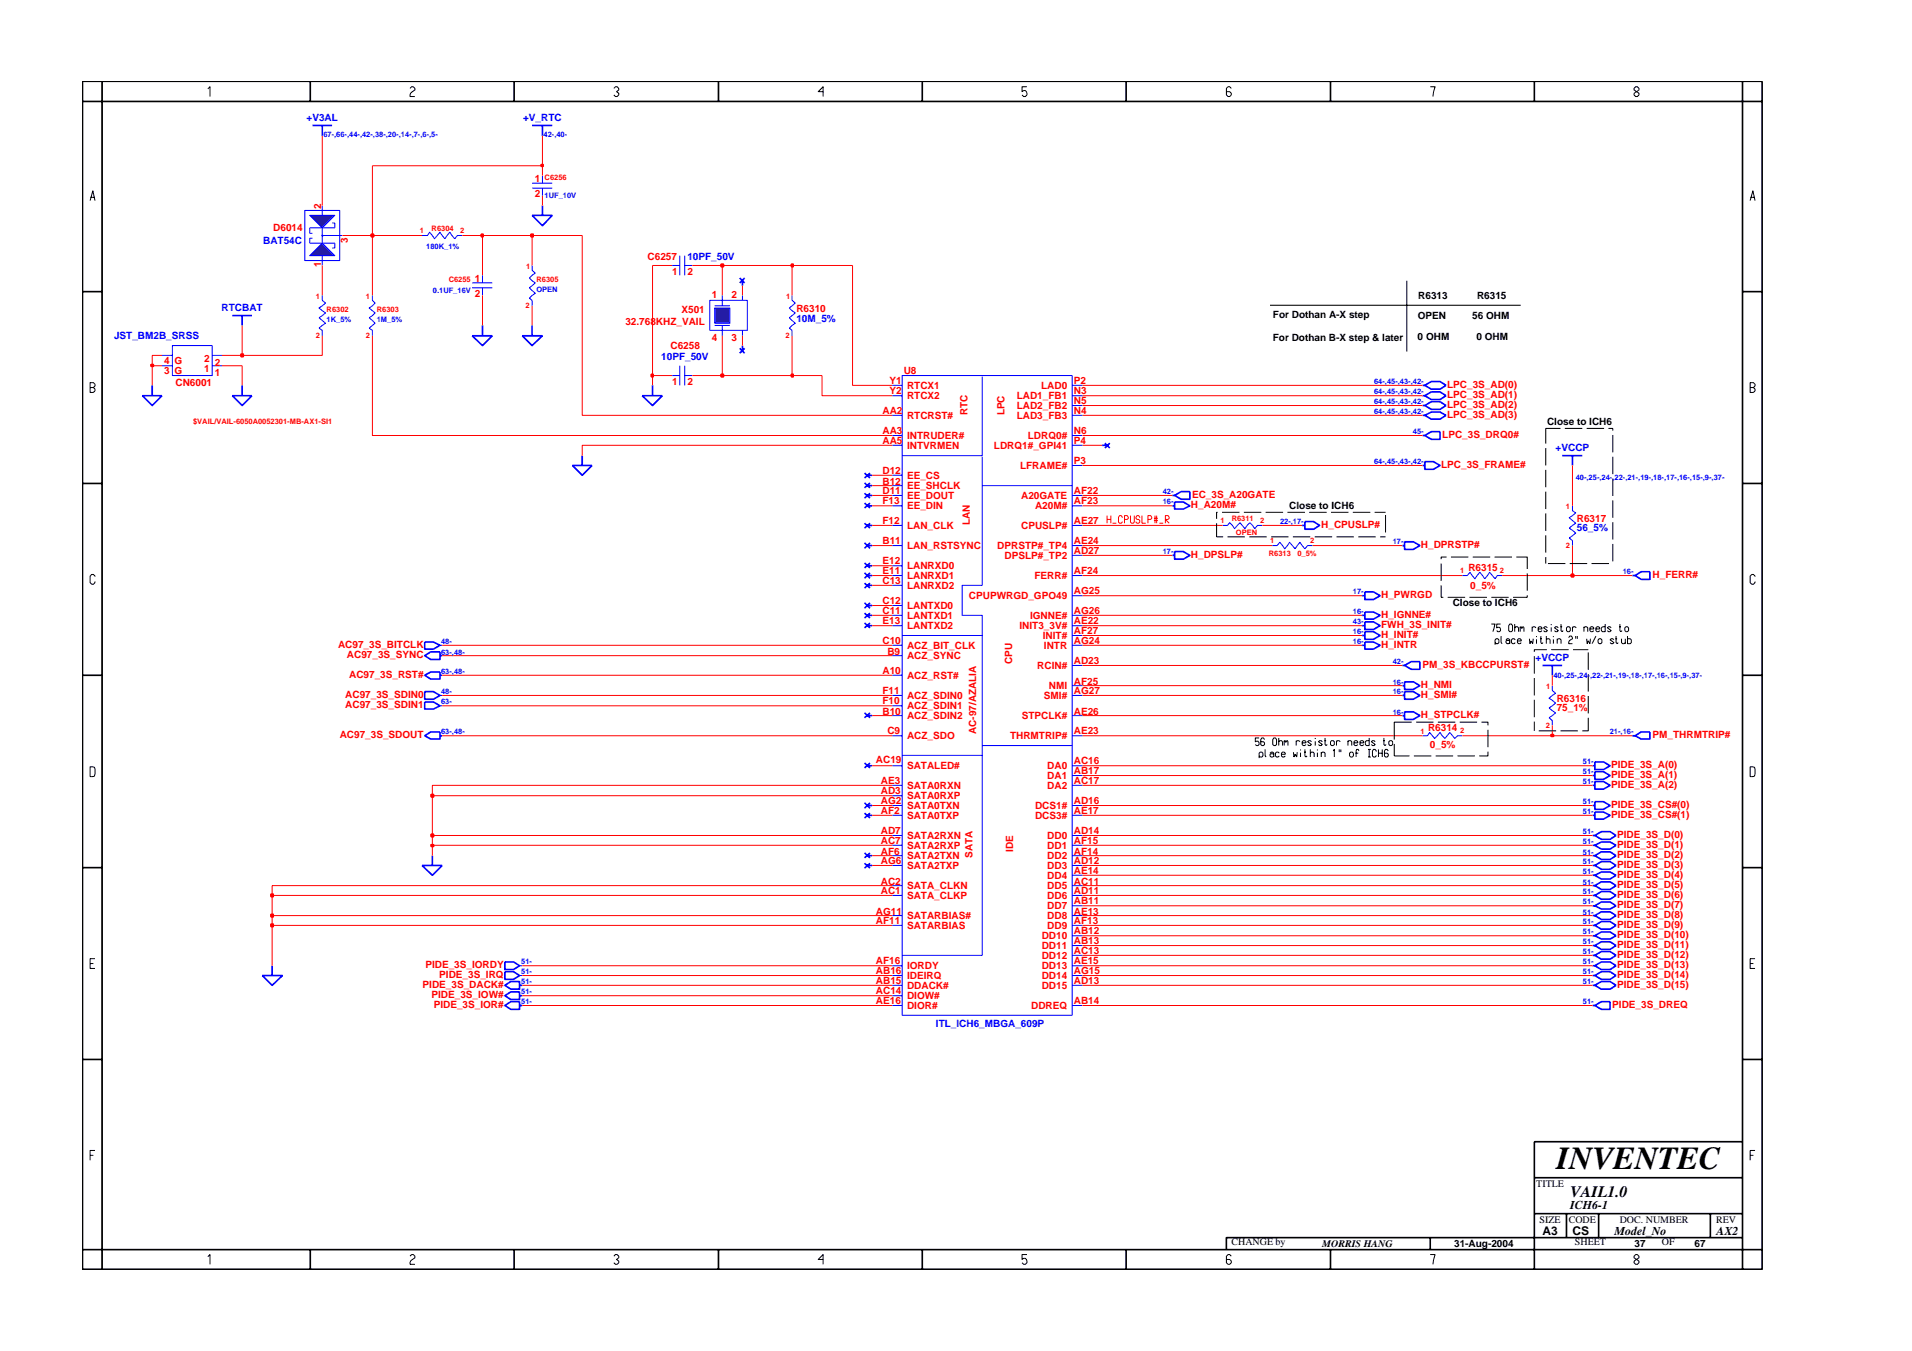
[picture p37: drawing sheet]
<svg xmlns="http://www.w3.org/2000/svg" width="297mm" height="210mm" viewBox="0 0 297 210" stroke-linecap="round" stroke-linejoin="round" font-family="sans-serif">
<defs><g id="words">
<text font-size="5" x="241.8" y="181.6">INVENTEC</text>
<text font-size="2.5" x="244" y="185.9">VAIL1.0</text>
<g font-size="1.9">
<text x="239.6" y="191.9">A3</text>
<text x="244" y="187.9">ICH6-1</text>
<text x="244.3" y="192">CS</text>
<text x="250.8" y="191.9">Model_No</text>
<text x="266.6" y="191.9">AX2</text>
</g>
<g font-size="1.6" fill="#00f">
<text x="47.6" y="18.7">+V3AL</text>
<text x="81.3" y="18.7">+V_RTC</text>
<text x="40.9" y="37.9">BAT54C</text>
<text x="106.8" y="40.4">10PF_50V</text>
<text x="17.7" y="52.7">JST_BM2B_SRSS</text>
<text x="34.4" y="48.3">RTCBAT</text>
<text x="123.7" y="50">10M_5%</text>
<text x="102.7" y="55.9">10PF_50V</text>
<text x="241.7" y="70">+VCCP</text>
<text x="245" y="82.6">56_5%</text>
<text x="238.5" y="102.6">+VCCP</text>
<text x="145.4" y="159.5">ITL_ICH6_MBGA_609P</text>
</g>
<g font-size="1.6" fill="#f00">
<text x="83.1" y="28.2">1</text>
<text x="42.4" y="36">D6014</text>
<text x="49.9" y="32.5" transform="rotate(-90 49.9 32.5)">2</text>
<text x="83.1" y="30.6">2</text>
<text x="49.9" y="41.4" transform="rotate(-90 49.9 41.4)">1</text>
<text x="54" y="37.7" transform="rotate(-90 54 37.7)">3</text>
<text x="100.6" y="40.4">C6257</text>
<text x="73.8" y="43.8">1</text>
<text x="73.8" y="46.1">2</text>
<text x="104.4" y="42.8">1</text>
<text x="106.8" y="42.8">2</text>
<text x="110.6" y="46.3">1</text>
<text x="113.6" y="46.3">2</text>
<text x="97.2" y="50.6">32.768KHZ_VAIL</text>
<text x="105.9" y="48.6">X501</text>
<text x="110.6" y="52.9">4</text>
<text x="113.6" y="52.9">3</text>
<text x="123.7" y="48.4">R6310</text>
<text x="25.5" y="58.1">3</text>
<text x="25.5" y="56.6">4</text>
<text x="27.1" y="58.2">G</text>
<text x="27.1" y="56.5">G</text>
<text x="27.3" y="59.9">CN6001</text>
<text x="31.7" y="57.8">1</text>
<text x="31.7" y="56.3">2</text>
<text x="33.4" y="58.3">1</text>
<text x="33.4" y="56.8">2</text>
<text x="104.2" y="54.2">C6258</text>
<text x="104.4" y="59.9">1</text>
<text x="106.8" y="59.9">2</text>
<text x="138.2" y="59.7">Y1</text>
<text x="140.4" y="58.2">U8</text>
<text x="166.8" y="59.7">P2</text>
<text x="137.1" y="64.4">AA2</text>
<text x="138.2" y="61.2">Y2</text>
<text x="140.9" y="62.1">RTCX2</text>
<text x="140.9" y="65.1">RTCRST#</text>
<text x="140.9" y="60.4">RTCX1</text>
<text x="150.3" y="64.5" transform="rotate(-90 150.3 64.5)">RTC</text>
<text x="156.1" y="64.5" transform="rotate(-90 156.1 64.5)">LPC</text>
<text x="158" y="62.1">LAD1_FB1</text>
<text x="158" y="63.6">LAD2_FB2</text>
<text x="158" y="65.1">LAD3_FB3</text>
<text x="161.7" y="60.4">LAD0</text>
<text x="166.8" y="61.2">N3</text>
<text x="166.8" y="62.8">N5</text>
<text x="166.8" y="64.4">N4</text>
<text x="224.8" y="60.3">LPC_3S_AD(0)</text>
<text x="224.8" y="61.8">LPC_3S_AD(1)</text>
<text x="224.8" y="63.4">LPC_3S_AD(2)</text>
<text x="224.8" y="64.9">LPC_3S_AD(3)</text>
<text x="137.1" y="69">AA5</text>
<text x="137.1" y="67.5">AA3</text>
<text x="140.9" y="68.2">INTRUDER#</text>
<text x="140.9" y="69.8">INTVRMEN</text>
<text x="154.4" y="69.8">LDRQ1#_GPI41</text>
<text x="159.7" y="68.2">LDRQ0#</text>
<text x="166.8" y="67.5">N6</text>
<text x="166.8" y="69">P4</text>
<text x="224.1" y="68.1">LPC_3S_DRQ0#</text>
<text x="137.1" y="73.7">D12</text>
<text x="137.1" y="76.8">D11</text>
<text x="137.1" y="75.3">B12</text>
<text x="140.9" y="74.4">EE_CS</text>
<text x="140.9" y="77.5">EE_DOUT</text>
<text x="140.9" y="76">EE_SHCLK</text>
<text x="158.5" y="72.9">LFRAME#</text>
<text x="158.6" y="77.5">A20GATE</text>
<text x="166.8" y="76.8">AF22</text>
<text x="166.8" y="72.2">P3</text>
<text x="185.2" y="77.4">EC_3S_A20GATE</text>
<text x="223.9" y="72.7">LPC_3S_FRAME#</text>
<text x="137.1" y="81.5">F12</text>
<text x="137.1" y="78.3">F13</text>
<text x="140.9" y="82.2">LAN_CLK</text>
<text x="140.9" y="79.2">EE_DIN</text>
<text x="150.7" y="81.6" transform="rotate(-90 150.7 81.6)">LAN</text>
<text x="158.6" y="82.2">CPUSLP#</text>
<text x="160.8" y="79.2">A20M#</text>
<text x="166.8" y="78.3">AF23</text>
<text x="166.8" y="81.5">AE27</text>
<text x="185" y="78.9">H_A20M#</text>
<text x="205.3" y="82">H_CPUSLP#</text>
<text x="245" y="81">R6317</text>
<text x="137.1" y="84.6">B11</text>
<text x="137.1" y="87.6">E12</text>
<text x="137.1" y="89.3">E11</text>
<text x="140.9" y="85.3">LAN_RSTSYNC</text>
<text x="140.9" y="88.5">LANRXD0</text>
<text x="140.9" y="90">LANRXD1</text>
<text x="154.9" y="85.3">DPRSTP#_TP4</text>
<text x="156" y="86.9">DPSLP#_TP2</text>
<text x="160.7" y="90">FERR#</text>
<text x="166.8" y="84.6">AE24</text>
<text x="166.8" y="86.1">AD27</text>
<text x="166.8" y="89.3">AF24</text>
<text x="185" y="86.7">H_DPSLP#</text>
<text x="220.8" y="85.2">H_DPRSTP#</text>
<text x="228.1" y="88.7">R6315</text>
<text x="256.7" y="89.8">H_FERR#</text>
<text x="137.1" y="90.8">C13</text>
<text x="137.1" y="93.9">C12</text>
<text x="137.1" y="95.4">C11</text>
<text x="140.9" y="91.5">LANRXD2</text>
<text x="140.9" y="94.7">LANTXD0</text>
<text x="150.5" y="93.1">CPUPWRGD_GPO49</text>
<text x="166.8" y="92.3">AG25</text>
<text x="166.8" y="95.4">AG26</text>
<text x="214.6" y="92.9">H_PWRGD</text>
<text x="228.4" y="91.5">0_5%</text>
<text x="52.5" y="100.7">AC97_3S_BITCLK</text>
<text x="137.1" y="100.1">C10</text>
<text x="137.1" y="97">E13</text>
<text x="137.9" y="101.7">B9</text>
<text x="140.9" y="100.8">ACZ_BIT_CLK</text>
<text x="140.9" y="96.2">LANTXD1</text>
<text x="140.9" y="97.8">LANTXD2</text>
<text x="158.4" y="97.8">INIT3_3V#</text>
<text x="160" y="96.2">IGNNE#</text>
<text x="162" y="99.3">INIT#</text>
<text x="162.2" y="100.8">INTR</text>
<text x="166.8" y="98.6">AF27</text>
<text x="166.8" y="97">AE22</text>
<text x="166.8" y="100.1">AG24</text>
<text x="214.6" y="96">H_IGNNE#</text>
<text x="214.6" y="99.1">H_INIT#</text>
<text x="214.6" y="97.5">FWH_3S_INIT#</text>
<text x="214.6" y="100.7">H_INTR</text>
<text x="53.9" y="102.3">AC97_3S_SYNC</text>
<text x="54.2" y="105.3">AC97_3S_RST#</text>
<text x="137.1" y="104.7">A10</text>
<text x="137.1" y="107.9">F11</text>
<text x="140.9" y="105.5">ACZ_RST#</text>
<text x="140.9" y="102.4">ACZ_SYNC</text>
<text x="157.3" y="103.2" transform="rotate(-90 157.3 103.2)">CPU</text>
<text x="161.1" y="104">RCIN#</text>
<text x="163" y="107.1">NMI</text>
<text x="166.8" y="107.9">AG27</text>
<text x="166.8" y="106.4">AF25</text>
<text x="166.8" y="103.2">AD23</text>
<text x="220.8" y="106.9">H_NMI</text>
<text x="221" y="103.8">PM_3S_KBCCPURST#</text>
<text x="53.6" y="108.5">AC97_3S_SDIN0</text>
<text x="53.6" y="110">AC97_3S_SDIN1</text>
<text x="137.1" y="109.4">F10</text>
<text x="137.1" y="111">B10</text>
<text x="140.9" y="108.6">ACZ_SDIN0</text>
<text x="140.9" y="110.2">ACZ_SDIN1</text>
<text x="140.9" y="111.8">ACZ_SDIN2</text>
<text x="158.7" y="111.8">STPCLK#</text>
<text x="162.2" y="108.6">SMI#</text>
<text x="166.8" y="111">AE26</text>
<text x="220.8" y="108.5">H_SMI#</text>
<text x="220.8" y="111.6">H_STPCLK#</text>
<text x="221.9" y="113.6">R6314</text>
<text x="241.8" y="110.5">75_1%</text>
<text x="241.8" y="109.1">R6316</text>
<text x="52.8" y="114.6">AC97_3S_SDOUT</text>
<text x="136.1" y="118.5">AC19</text>
<text x="137.9" y="114.1">C9</text>
<text x="140.9" y="119.5">SATALED#</text>
<text x="140.9" y="114.9">ACZ_SDO</text>
<text x="151.7" y="114.1" transform="rotate(-90 151.7 114.1)">AC-97/AZALIA</text>
<text x="156.9" y="114.9">THRMTRIP#</text>
<text x="162.7" y="119.5">DA0</text>
<text x="166.8" y="114.1">AE23</text>
<text x="166.8" y="118.7">AC16</text>
<text x="222.2" y="116.3">0_5%</text>
<text x="250.3" y="119.3">PIDE_3S_A(0)</text>
<text x="256.7" y="114.6">PM_THRMTRIP#</text>
<text x="136.8" y="121.8">AE3</text>
<text x="136.8" y="123.4">AD3</text>
<text x="136.8" y="125">AG2</text>
<text x="140.9" y="122.6">SATA0RXN</text>
<text x="140.9" y="124.2">SATA0RXP</text>
<text x="140.9" y="125.7">SATA0TXN</text>
<text x="160.8" y="125.7">DCS1#</text>
<text x="162.7" y="121.1">DA1</text>
<text x="162.7" y="122.6">DA2</text>
<text x="166.8" y="120.3">AB17</text>
<text x="166.8" y="121.8">AC17</text>
<text x="166.8" y="125">AD16</text>
<text x="250.3" y="120.9">PIDE_3S_A(1)</text>
<text x="250.3" y="122.4">PIDE_3S_A(2)</text>
<text x="250.3" y="125.6">PIDE_3S_CS#(0)</text>
<text x="136.8" y="126.5">AF2</text>
<text x="136.8" y="129.6">AD7</text>
<text x="136.8" y="131.2">AC7</text>
<text x="140.9" y="127.2">SATA0TXP</text>
<text x="140.9" y="130.4">SATA2RXN</text>
<text x="140.9" y="131.9">SATA2RXP</text>
<text x="160.8" y="127.2">DCS3#</text>
<text x="162.7" y="130.4">DD0</text>
<text x="162.7" y="131.9">DD1</text>
<text x="166.8" y="131.2">AF15</text>
<text x="166.8" y="126.5">AE17</text>
<text x="166.8" y="129.6">AD14</text>
<text x="250.3" y="127.1">PIDE_3S_CS#(1)</text>
<text x="251.2" y="130.2">PIDE_3S_D(0)</text>
<text x="251.2" y="131.7">PIDE_3S_D(1)</text>
<text x="136.8" y="137.4">AC2</text>
<text x="136.8" y="132.8">AF6</text>
<text x="136.8" y="134.3">AG6</text>
<text x="140.9" y="133.5">SATA2TXN</text>
<text x="140.9" y="135">SATA2TXP</text>
<text x="151.1" y="133.3" transform="rotate(-90 151.1 133.3)">SATA</text>
<text x="157.4" y="132.3" transform="rotate(-90 157.4 132.3)">IDE</text>
<text x="162.7" y="133.5">DD2</text>
<text x="162.7" y="135">DD3</text>
<text x="162.7" y="136.6">DD4</text>
<text x="166.8" y="132.8">AF14</text>
<text x="166.8" y="134.3">AD12</text>
<text x="166.8" y="135.8">AE14</text>
<text x="166.8" y="137.4">AC11</text>
<text x="251.2" y="138">PIDE_3S_D(5)</text>
<text x="251.2" y="134.9">PIDE_3S_D(3)</text>
<text x="251.2" y="136.4">PIDE_3S_D(4)</text>
<text x="251.2" y="133.3">PIDE_3S_D(2)</text>
<text x="136.1" y="142.1">AG11</text>
<text x="136.1" y="143.6">AF11</text>
<text x="136.8" y="139">AC1</text>
<text x="140.9" y="142.8">SATARBIAS#</text>
<text x="140.9" y="138.2">SATA_CLKN</text>
<text x="140.9" y="139.7">SATA_CLKP</text>
<text x="162.7" y="138.2">DD5</text>
<text x="162.7" y="139.7">DD6</text>
<text x="162.7" y="141.3">DD7</text>
<text x="162.7" y="142.8">DD8</text>
<text x="166.8" y="139">AD11</text>
<text x="166.8" y="140.5">AB11</text>
<text x="166.8" y="142.1">AE13</text>
<text x="166.8" y="143.6">AF13</text>
<text x="251.2" y="139.5">PIDE_3S_D(6)</text>
<text x="251.2" y="141">PIDE_3S_D(7)</text>
<text x="251.2" y="142.7">PIDE_3S_D(8)</text>
<text x="136.1" y="149.8">AF16</text>
<text x="140.9" y="144.3">SATARBIAS</text>
<text x="161.8" y="146">DD10</text>
<text x="161.8" y="147.5">DD11</text>
<text x="161.8" y="149">DD12</text>
<text x="162.7" y="144.3">DD9</text>
<text x="166.8" y="145.1">AB12</text>
<text x="166.8" y="146.7">AB13</text>
<text x="166.8" y="148.3">AC13</text>
<text x="166.8" y="149.8">AE15</text>
<text x="251.2" y="144.2">PIDE_3S_D(9)</text>
<text x="251.2" y="145.7">PIDE_3S_D(10)</text>
<text x="251.2" y="147.3">PIDE_3S_D(11)</text>
<text x="251.2" y="148.8">PIDE_3S_D(12)</text>
<text x="65.7" y="153.5">PIDE_3S_DACK#</text>
<text x="66.1" y="150.4">PIDE_3S_IORDY</text>
<text x="67" y="155">PIDE_3S_IOW#</text>
<text x="68.2" y="152">PIDE_3S_IRQ</text>
<text x="136.1" y="151.4">AB16</text>
<text x="136.1" y="152.9">AB15</text>
<text x="136.1" y="154.4">AC14</text>
<text x="140.9" y="155.3">DIOW#</text>
<text x="140.9" y="150.6">IORDY</text>
<text x="140.9" y="152.1">IDEIRQ</text>
<text x="140.9" y="153.7">DDACK#</text>
<text x="161.8" y="150.6">DD13</text>
<text x="161.8" y="152.1">DD14</text>
<text x="161.8" y="153.7">DD15</text>
<text x="166.8" y="151.4">AG15</text>
<text x="166.8" y="152.9">AD13</text>
<text x="251.2" y="150.4">PIDE_3S_D(13)</text>
<text x="251.2" y="152">PIDE_3S_D(14)</text>
<text x="251.2" y="153.5">PIDE_3S_D(15)</text>
<text x="67.4" y="156.6">PIDE_3S_IOR#</text>
<text x="136.1" y="156.1">AE16</text>
<text x="140.9" y="156.8">DIOR#</text>
<text x="160.2" y="156.8">DDREQ</text>
<text x="166.8" y="156.1">AB14</text>
<text x="250.5" y="156.6">PIDE_3S_DREQ</text>
</g>
<g font-size="1.6">
<text x="220.3" y="46.4">R6313</text>
<text x="229.5" y="46.4">R6315</text>
<text x="197.7" y="52.9">For Dothan B-X step &amp; later</text>
<text x="197.8" y="49.4">For Dothan A-X step</text>
<text x="220.2" y="52.8">0 OHM</text>
<text x="220.2" y="49.5">OPEN</text>
<text x="228.7" y="49.5">56 OHM</text>
<text x="229.4" y="52.8">0 OHM</text>
<text x="240.3" y="66">Close to ICH6</text>
<text x="200.3" y="79.2">Close to ICH6</text>
<text x="225.7" y="94.1">Close to ICH6</text>
<text x="238.7" y="184.4">TITLE</text>
<text x="239.2" y="190">SIZE</text>
<text x="243.7" y="190">CODE</text>
<text x="251.6" y="190">DOC. NUMBER</text>
<text x="266.6" y="190">REV</text>
<text x="191.3" y="193.5">CHANGE by</text>
<text x="205.4" y="193.7">MORRIS HANG</text>
<text x="225.9" y="193.7">31-Aug-2004</text>
<text x="244.7" y="193.5">SHEET</text>
<text x="253.9" y="193.7">37</text>
<text x="258.2" y="193.5">OF</text>
<text x="263.3" y="193.7">67</text>
</g>
<g font-size="1.2" fill="#00f">
<text x="50.2" y="21.4">67-,66-,44-,42-,38-,20-,14-,7-,6-,5-</text>
<text x="84.4" y="21.4">42-,40-</text>
<text x="84.6" y="30.7">1UF_10V</text>
<text x="66.2" y="38.6">180K_1%</text>
<text x="67.3" y="45.6">0.1UF_16V</text>
<text x="83.3" y="45.3">OPEN</text>
<text x="50.7" y="50">1K_5%</text>
<text x="58.5" y="50">1M_5%</text>
<text x="213.5" y="59.7">64-,45-,43-,42-</text>
<text x="213.5" y="64.4">64-,45-,43-,42-</text>
<text x="213.5" y="61.2">64-,45-,43-,42-</text>
<text x="213.5" y="62.8">64-,45-,43-,42-</text>
<text x="219.5" y="67.5">45-</text>
<text x="180.6" y="76.8">42-</text>
<text x="213.5" y="72.2">64-,45-,43-,42-</text>
<text x="244.8" y="74.5">40-,25-,24-,22-,21-,19-,18-,17-,16-,15-,9-,37-</text>
<text x="180.6" y="78.3">16-</text>
<text x="198.9" y="81.5">22-,17-</text>
<text x="180.6" y="86.1">17-</text>
<text x="216.4" y="84.6">17-</text>
<text x="252.1" y="89.3">16-</text>
<text x="210.2" y="92.3">17-</text>
<text x="210.2" y="95.4">16-</text>
<text x="68.5" y="100.1">48-</text>
<text x="68.5" y="101.7">63-,48-</text>
<text x="210.2" y="98.6">16-</text>
<text x="210.2" y="100.1">16-</text>
<text x="210.2" y="97">43-</text>
<text x="68.5" y="107.9">48-</text>
<text x="68.5" y="104.7">63-,48-</text>
<text x="216.4" y="107.9">16-</text>
<text x="216.4" y="103.2">42-</text>
<text x="216.4" y="106.4">16-</text>
<text x="241.3" y="105.3">40-,25-,24-,22-,21-,19-,18-,17-,16-,15-,9-,37-</text>
<text x="68.5" y="109.4">63-</text>
<text x="216.4" y="111">16-</text>
<text x="68.5" y="114.1">63-,48-</text>
<text x="245.9" y="118.7">51-</text>
<text x="250.1" y="114.1">21-,16-</text>
<text x="245.9" y="121.8">51-</text>
<text x="245.9" y="120.3">51-</text>
<text x="245.9" y="125">51-</text>
<text x="245.9" y="126.5">51-</text>
<text x="245.9" y="129.6">51-</text>
<text x="245.9" y="131.2">51-</text>
<text x="245.9" y="134.3">51-</text>
<text x="245.9" y="137.4">51-</text>
<text x="245.9" y="132.8">51-</text>
<text x="245.9" y="135.8">51-</text>
<text x="245.9" y="143.6">51-</text>
<text x="245.9" y="142.1">51-</text>
<text x="245.9" y="140.5">51-</text>
<text x="245.9" y="139">51-</text>
<text x="81" y="149.8">51-</text>
<text x="245.9" y="146.7">51-</text>
<text x="245.9" y="148.3">51-</text>
<text x="245.9" y="149.8">51-</text>
<text x="245.9" y="145.1">51-</text>
<text x="81" y="151.4">51-</text>
<text x="81" y="152.9">51-</text>
<text x="81" y="154.4">51-</text>
<text x="245.9" y="152.9">51-</text>
<text x="245.9" y="151.4">51-</text>
<text x="81" y="156.1">51-</text>
<text x="245.9" y="156.1">51-</text>
</g>
<g font-size="1.2" fill="#f00">
<text x="84.6" y="28">C6256</text>
<text x="67.1" y="35.8">R6304</text>
<text x="65.2" y="36.3">1</text>
<text x="71.5" y="36.3">2</text>
<text x="81.7" y="41.8">1</text>
<text x="49.1" y="46.4">1</text>
<text x="56.8" y="46.4">1</text>
<text x="69.7" y="43.8">C6255</text>
<text x="81.6" y="47.9">2</text>
<text x="83.3" y="43.8">R6305</text>
<text x="122.1" y="46.4">1</text>
<text x="49.1" y="52.5">2</text>
<text x="50.7" y="48.4">R6302</text>
<text x="56.8" y="52.5">2</text>
<text x="58.5" y="48.4">R6303</text>
<text x="122" y="52.5">2</text>
<text x="30" y="65.8">$VAIL/VAIL-6050A0052301-MB-AX1-SI1</text>
<text x="189.6" y="81.3">1</text>
<text x="191.4" y="81">R6311</text>
<text x="192" y="83.2">OPEN</text>
<text x="195.8" y="81.3">2</text>
<text x="243.3" y="79.1">1</text>
<text x="197.1" y="86.5">R6313</text>
<text x="197.3" y="84.4">1</text>
<text x="201.6" y="86.5">0_5%</text>
<text x="203.6" y="84.3">2</text>
<text x="226.9" y="89.1">1</text>
<text x="233" y="89">2</text>
<text x="243.3" y="85.2">2</text>
<text x="240.2" y="107">1</text>
<text x="220.7" y="114">1</text>
<text x="226.9" y="113.9">2</text>
<text x="240.1" y="113.1">2</text>
</g>
</g></defs>
<g fill="none" stroke="#00f" stroke-width=".25">
<path d="M48.5 19.5h3.1M50.1 19.5v1.6M82.7 19.5h3.1M84.3 19.5v1.6M101.4 59.9v1.6M114.9 43.2l.8 .8M115.3 43.6v.8M115.7 43.2l-.8 .8M99.8 61.5h3.1l-1.5 1.5zM134.3 78.2l.9 .7M134.3 73.5l.9 .8M134.7 78.6h.8"/>
<path d="M134.7 73.8h.8M135.2 78.2l-.9 .7M135.2 73.5l-.9 .8M171.2 69.2h.8M171.6 68.8l.8 .8M172.4 68.8l-.8 .8M182.1 77h.4M182.5 77l1-.6h1.4v1.2h-1.4zM221 61.5h.3M221.3 61.5l1.1-.6h1.3l.9 .6-.9 .6h-1.3zM66 99.8h1.3l1.1 .5-1.1 .6h-1.3zM134.3 87.5l.9 .7"/>
<path d="M134.3 95.3l.9 .7M134.3 89l.9 .8M134.7 87.9h.8M134.7 89.4h.8M134.7 95.6h.8M135.2 87.5l-.9 .7M135.2 95.3l-.9 .7M135.2 89l-.9 .8M182.1 86.3h.4M182.5 85.7h1.3l1.1 .6-1.1 .6h-1.3zM211.6 92.6h.4M211.6 95.6h.4"/>
<path d="M211.6 97.2h.4M212 92h1.4l1 .6-1 .5h-1.4zM212 95.1h1.4l1 .5-1 .6h-1.4zM212 96.6h1.4l1 .6-1 .6h-1.4zM212 99.8h1.4l1 .5-1 .6h-1.4zM217.9 84.8h.3M218.2 84.2h1.4l1 .6-1 .6h-1.4zM253.6 89.4h.4M254 89.4l1-.6h1.3v1.2h-1.3zM66 109.1h1.3l1.1 .6-1.1 .5h-1.3zM66 114.3l.9-.6h1.5v1.1h-1.5zM66 104.9l.9-.5h1.5v1.1h-1.5z"/>
<path d="M68.4 114.3h.3M68.4 104.9h.3M134.3 118.5l.9 .8M134.7 119h.8M135.2 118.5l-.9 .8M211.6 100.3h.4M217.9 106.5h.3M217.9 108h.3M218.2 105.9h1.4l1 .6-1 .6h-1.4zM218.2 107.5h1.4l1 .5-1 .6h-1.4zM247.8 119.9h1.3l1 .6-1 .6h-1.3zM253.6 114.3h.4"/>
<path d="M254 114.3l1-.6h1.3v1.1h-1.3zM65.6 134.5h3.1l-1.5 1.5zM67.2 132.9v1.6M134.3 126.3l.9 .8M134.3 124.7l.9 .9M134.7 126.7h.8M134.7 125.2h.8M135.2 126.3l-.9 .8M135.2 124.7l-.9 .9M247.4 137.6h.4M247.4 134.5h.4M247.4 122h.4"/>
<path d="M247.4 120.5h.4M247.8 137.6l1-.6h1.3l1 .6-1 .6h-1.3zM247.8 121.4h1.3l1 .6-1 .6h-1.3zM247.8 134.5l1-.6h1.3l1 .6-1 .6h-1.3zM78.4 153.1l1-.6h1.3v1.2h-1.3zM78.4 156.2l1-.6h1.3v1.2h-1.3zM78.4 149.5h1.4l.9 .5-.9 .6h-1.4zM78.4 154.7l1-.6h1.3v1.2h-1.3zM80.7 153.1h.4M80.7 156.2h.4M80.7 154.7h.4M247.4 153.1h.4"/>
<path d="M247.4 142.3h.4M247.4 156.2h.4M247.4 143.8h.4M247.4 151.6h.4M247.4 150h.4M247.8 153.1l1-.6h1.3l1 .6-1 .6h-1.3zM247.8 142.3l1-.6h1.3l1 .6-1 .5h-1.3zM247.8 143.8l1-.6h1.3l1 .6-1 .6h-1.3zM247.8 151.6l1-.6h1.3l1 .6-1 .6h-1.3zM247.8 150l1-.5h1.3l1 .5-1 .6h-1.3zM247.8 156.2l1-.6h1.3v1.2h-1.3z"/>
</g>
<g fill="none" stroke="#00f" stroke-width=".16">
<path d="M65.6 36.6h.8l.3-.5 .8 1 .9-1 .7 1 .8-1 .7 1 .5-.5h.7M105.6 39.7v3.1M106.4 39.7v3.1M57.9 45.9v.8l.4 .4-1 .8 1 .7-1 .8 1 .8-1 .8 .6 .3v.9M104.4 41.2h1.2M106.4 41.2h1.2M110.3 46.7h5.8v4.6h-5.8zM111 47.5h2.4M111 50.6h2.4M112.2 45.9v1.6M112.2 50.6v1.6M123 45.9v.8l.6 .4-1 .8 1 .7-1 .8 1 .8-1 .8 .4 .3v.9"/>
<path d="M244.3 78.6v.7l.5 .4-1 .7 1 .9-1 .8 1 .7-1 .8 .5 .4v.8M189.9 81.6h.8l.3-.4 .8 .9 .8-.9 .8 .9 .8-.9 .7 .9 .5-.5h.7M197.6 84.8h.8l.4-.5 .8 1 .7-1 .9 1 .8-1 .7 1 .4-.5h.8M68.4 109.7h.3M68.4 100.3h.3M80.7 150h.4"/>
</g>
<path d="M111 47.9h2.4v2.3h-2.4z" fill-rule="evenodd" fill="#3c3cc8" stroke="#00f" stroke-width=".16"/>
<g fill="none" stroke="#00f" stroke-width=".16">
<path d="M82.7 28.5h3.1M82.7 29.2h3.1M84.3 27.3v1.2M84.3 29.2v1.2M25.2 55.2h1.6M25.2 56.8h1.6M26.8 53.7h6.2v4.6h-6.2zM33 55.2h1.5M33 56.8h1.5M115.3 45.9v.8M115.3 51.3v.9M138.6 59.9h1.6"/>
<path d="M140.2 58.3h26.4v99.4h-26.4zM152.6 58.5v12.3h-12.4M166.6 59.9h1.6M138.6 61.5h1.6M138.6 64.5h1.6M138.6 67.7h1.6M138.6 69.2h1.6M138.6 73.8h1.6M138.6 75.5h1.6M138.6 77h1.6M138.6 78.6h1.6M152.6 71v4.5h14"/>
<path d="M152.6 75.5v15.4h-3.1v4.7h3.1v52.8h-12.4M166.6 61.5h1.6M166.6 64.5h1.6M166.6 67.7h1.6M166.6 69.2h1.6M166.6 77h1.6M166.6 78.6h1.6M166.6 63h1.6M166.6 72.3h1.6M138.6 81.6h1.6M138.6 84.8h1.6M138.6 87.9h1.6"/>
<path d="M138.6 89.4h1.6M138.6 90.9h1.6M138.6 94.1h1.6M138.6 95.6h1.6M138.6 97.2h1.6M140.2 98.7h12.4M166.6 81.6h1.6M166.6 84.8h1.6M166.6 89.4h1.6M166.6 95.6h1.6M166.6 97.2h1.6M166.6 86.3h1.6"/>
<path d="M166.6 92.6h1.6M166.6 98.7h1.6M138.6 100.3h1.6M138.6 101.9h1.6M138.6 104.9h1.6M138.6 108h1.6M138.6 109.7h1.6M138.6 111.2h1.6M138.6 114.3h1.6M138.6 119h1.6M140.2 117.4h12.4M152.6 115.8h14"/>
<path d="M166.6 100.3h1.6M166.6 108h1.6M166.6 111.2h1.6M166.6 114.3h1.6M166.6 119h1.6M166.6 103.4h1.6M166.6 106.5h1.6M138.6 122h1.6M138.6 123.6h1.6M138.6 125.2h1.6M138.6 126.7h1.6M138.6 129.8h1.6"/>
<path d="M138.6 131.3h1.6M138.6 132.9h1.6M138.6 134.5h1.6M138.6 137.6h1.6M138.6 139.1h1.6M166.6 122h1.6M166.6 125.2h1.6M166.6 126.7h1.6M166.6 129.8h1.6M166.6 131.3h1.6M166.6 132.9h1.6M166.6 134.5h1.6"/>
<path d="M166.6 137.6h1.6M166.6 139.1h1.6M166.6 120.5h1.6M166.6 136h1.6M138.6 142.3h1.6M138.6 143.8h1.6M138.6 150h1.6M138.6 151.6h1.6M138.6 153.1h1.6M138.6 154.7h1.6M138.6 156.2h1.6M166.6 142.3h1.6"/>
<path d="M166.6 143.8h1.6M166.6 150h1.6M166.6 151.6h1.6M166.6 153.1h1.6M166.6 156.2h1.6M166.6 140.7h1.6M166.6 145.4h1.6M166.6 146.9h1.6M166.6 148.4h1.6"/>
</g>
<g fill="none" stroke="#00f" stroke-width=".25">
<path d="M82.7 33.5h3.1l-1.5 1.6zM84.3 31.9v1.6M81.1 52.2h3.2l-1.6 1.5zM82.7 50.6v1.6M114.9 54.1l.8 .8M115.3 53.7v.8M115.7 54.1l-.8 .8M221 59.9h.3M221.3 59.9l1.1-.6h1.3l.9 .6-.9 .6h-1.3zM134.3 76.6l.9 .8M134.7 77h.8M135.2 76.6l-.9 .8"/>
<path d="M221 67.7h.3M221.3 67.7l1.1-.6h1.3v1.2h-1.3zM242.7 70.8h3.1M244.3 70.8v1.5M217.9 103.4h.3M218.2 103.4l1-.6h1.4v1.2h-1.4zM239.6 103.4h3.1M241.2 103.4v1.5M134.3 132.5l.9 .8M134.7 132.9h.8M135.2 132.5l-.9 .8M247.4 131.3h.4"/>
<path d="M247.8 131.3l1-.5h1.3l1 .5-1 .6h-1.3zM247.4 148.4h.4M247.4 140.7h.4M247.8 148.4l1-.6h1.3l1 .6-1 .6h-1.3zM247.8 140.7l1-.6h1.3l1 .6-1 .5h-1.3z"/>
</g>
<g fill="#3c3cc8" stroke="#00f" stroke-width=".16">
<path d="M50.1 37.8l1.9 1.9h-3.9z" fill-rule="evenodd"/>
<path d="M48.1 33.5h3.9l-1.9 1.9z" fill-rule="evenodd"/>
</g>
<path d="M48.1 35.4h3.9M48.1 37.8h3.9M50.1 36.6h3.1" fill="none" stroke="#00f" stroke-width=".16"/>
<circle cx="50.1" cy="36.6" r=".08" fill="#3c3cc8" stroke="#00f" stroke-width=".16"/>
<g fill="none" stroke="#00f" stroke-width=".16">
<path d="M47.4 32.7h5.4v7.8h-5.4zM48.1 35.4v.9h.4M48.5 37h-.4v.8M50.1 31.9v1.6M50.1 35.4v2.4M50.1 39.7v1.5M51.6 34.6h.4v.8M52 37.8v.7h-.4M50.1 45.9v.8l.5 .4-1 .8 1 .7-1 .8 1 .8-1 .8 .5 .3v.9M73.3 44h3.2M73.3 44.7h3.2M75 42.8v1.2"/>
<path d="M75 44.7v1.2M82.7 41.2v.8l.5 .4-1 .8 1 .8-1 .7 1 .9-1 .7 .5 .4v.8M104.4 58.3h1.2M105.6 56.8v3.1M106.4 58.3h1.2M106.4 56.8v3.1M227.2 89.4h.8l.4-.5 .7 1 .8-1 .8 1 .7-1 .9 1 .3-.5h.8M68.4 108h.3M221 114.3h.8l.3-.5 .8 .9 .8-.9 .8 .9 .7-.9 .8 .9 .4-.4h.8M241.2 106.5v.8l.5 .4-1 .8 1 .7-1 .8 1 .8-1 .7 .5 .4v.8M80.7 151.6h.4"/>
</g>
<g fill="none" stroke="#00f" stroke-width=".25">
<path d="M23.7 59.9v1.6M36.1 49h3M37.6 49v1.6M37.6 59.9v1.6M73.3 52.2h3.2l-1.5 1.5zM75 50.6v1.6M22.1 61.5h3.1l-1.5 1.5zM36.1 61.5h3l-1.5 1.5zM88.9 72.3h3.1l-1.5 1.5zM90.5 70.8v1.5M134.3 75l.9 .8M134.7 75.5h.8"/>
<path d="M135.2 75l-.9 .8M182.1 78.6h.4M182.5 78h1.3l1.1 .6-1.1 .5h-1.3zM221 72.3h.3M221 64.5h.3M221 63h.3M221.3 64.5l1.1-.5h1.3l.9 .5-.9 .6h-1.3zM221.3 63l1.1-.6h1.3l.9 .6-.9 .6h-1.3zM221.3 71.7h1.4l1 .6-1 .6h-1.4zM134.3 90.6l.9 .8M134.3 93.7l.9 .8M134.3 96.8l.9 .8"/>
<path d="M134.3 84.3l.9 .9M134.3 81.3l.9 .8M134.7 81.6h.8M134.7 90.9h.8M134.7 94.1h.8M134.7 97.2h.8M134.7 84.8h.8M135.2 90.6l-.9 .8M135.2 93.7l-.9 .8M135.2 96.8l-.9 .8M135.2 84.3l-.9 .9M135.2 81.3l-.9 .8"/>
<path d="M202.3 81.6h.4M202.7 81h1.4l.9 .6-.9 .6h-1.4zM211.6 98.7h.4M212 98.1h1.4l1 .6-1 .6h-1.4zM66 107.5h1.3l1.1 .5-1.1 .6h-1.3zM66 101.9l.9-.6h1.5v1.2h-1.5zM68.4 101.9h.3M134.3 110.8l.9 .7M134.7 111.2h.8M135.2 110.8l-.9 .7M217.9 111.2h.3M218.2 110.6h1.4l1 .6-1 .6h-1.4z"/>
<path d="M247.4 119h.4M247.8 118.4h1.3l1 .6-1 .6h-1.3zM134.3 134.1l.9 .8M134.7 134.5h.8M135.2 134.1l-.9 .8M247.4 136h.4M247.4 132.9h.4M247.4 125.2h.4M247.4 129.8h.4M247.4 126.7h.4M247.4 139.1h.4M247.8 136l1-.5h1.3l1 .5-1 .6h-1.3z"/>
<path d="M247.8 132.9l1-.6h1.3l1 .6-1 .6h-1.3zM247.8 124.6h1.3l1 .6-1 .5h-1.3zM247.8 129.8l1-.6h1.3l1 .6-1 .6h-1.3zM247.8 126.2h1.3l1 .5-1 .6h-1.3zM247.8 139.1l1-.6h1.3l1 .6-1 .6h-1.3zM40.8 151.6h3.1l-1.6 1.5zM42.3 150v1.6M78.4 151h1.4l.9 .6-.9 .6h-1.4zM247.4 146.9h.4M247.4 145.4h.4M247.8 146.9l1-.6h1.3l1 .6-1 .6h-1.3zM247.8 145.4l1-.6h1.3l1 .6-1 .5h-1.3z"/>
</g>
<g fill="none" stroke="#f00" stroke-width=".16">
<path d="M42.3 143.8v6.2M81.1 156.2h57.5M81.1 154.7h57.5M81.1 153.1h57.5M81.1 151.6h57.5M81.1 150h57.5M168.2 156.2h79.2M168.2 153.1h79.2M168.2 151.6h79.2M168.2 150h79.2M168.2 148.4h79.2M168.2 146.9h79.2"/>
<path d="M168.2 145.4h79.2"/>
</g>
<path d="M42.1 143.6h.3v.3h-.3z" fill-rule="evenodd" fill="#8e2323" stroke="#f00" stroke-width=".25"/>
<path d="M42.1 143.6h.3v.3h-.3z" fill="none" stroke="#f00" stroke-width=".25"/>
<path d="M42.3 142.3v1.5h96.3M168.2 143.8h79.2" fill="none" stroke="#f00" stroke-width=".16"/>
<path d="M42.1 142.1h.3v.3h-.3z" fill-rule="evenodd" fill="#8e2323" stroke="#f00" stroke-width=".25"/>
<path d="M42.1 142.1h.3v.3h-.3z" fill="none" stroke="#f00" stroke-width=".25"/>
<path d="M42.3 139.1v3.2h96.3M168.2 142.3h79.2M168.2 140.7h79.2" fill="none" stroke="#f00" stroke-width=".16"/>
<path d="M42.1 139h.3v.3h-.3z" fill-rule="evenodd" fill="#8e2323" stroke="#f00" stroke-width=".25"/>
<path d="M42.1 139h.3v.3h-.3z" fill="none" stroke="#f00" stroke-width=".25"/>
<path d="M67.2 131.3v1.6M135.5 134.5h3.1M135.5 132.9h3.1M138.6 137.6h-96.3v1.5h96.3M168.2 139.1h79.2M168.2 137.6h79.2M168.2 136h79.2M168.2 134.5h79.2M168.2 132.9h79.2" fill="none" stroke="#f00" stroke-width=".16"/>
<path d="M67 131.2h.3v.3h-.3z" fill-rule="evenodd" fill="#8e2323" stroke="#f00" stroke-width=".25"/>
<path d="M67 131.2h.3v.3h-.3z" fill="none" stroke="#f00" stroke-width=".25"/>
<path d="M67.2 129.8v1.5h71.4M168.2 131.3h79.2" fill="none" stroke="#f00" stroke-width=".16"/>
<path d="M67 129.6h.3v.4h-.3z" fill-rule="evenodd" fill="#8e2323" stroke="#f00" stroke-width=".25"/>
<path d="M67 129.6h.3v.4h-.3z" fill="none" stroke="#f00" stroke-width=".25"/>
<path d="M67.2 123.6v6.2h71.4M135.5 126.7h3.1M135.5 125.2h3.1M168.2 129.8h79.2M168.2 126.7h79.2M168.2 125.2h79.2" fill="none" stroke="#f00" stroke-width=".16"/>
<path d="M67 123.5h.3v.3h-.3z" fill-rule="evenodd" fill="#8e2323" stroke="#f00" stroke-width=".25"/>
<path d="M67 123.5h.3v.3h-.3z" fill="none" stroke="#f00" stroke-width=".25"/>
<path d="M68.7 114.3h69.9M135.5 119h3.1M168.2 119h79.2M168.2 114.3h52.8M227.2 114.3h14M138.6 122h-71.4v1.6h71.4M168.2 122h79.2M168.2 120.5h79.2" fill="none" stroke="#f00" stroke-width=".16"/>
<path d="M241 114.1h.3v.3h-.3z" fill-rule="evenodd" fill="#8e2323" stroke="#f00" stroke-width=".25"/>
<path d="M241 114.1h.3v.3h-.3z" fill="none" stroke="#f00" stroke-width=".25"/>
<g fill="none" stroke="#f00" stroke-width=".16">
<path d="M135.5 97.2h3.1M135.5 95.6h3.1M135.5 94.1h3.1M135.5 90.9h3.1M135.5 89.4h3.1M168.2 98.7h43.4M168.2 97.2h43.4M168.2 95.6h43.4M168.2 92.6h43.4M168.2 89.4h59M233.4 89.4h10.9M68.7 109.7h69.9"/>
<path d="M68.7 108h69.9M68.7 104.9h69.9M68.7 101.9h69.9M68.7 100.3h69.9M135.5 111.2h3.1M168.2 111.2h49.7M168.2 108h49.7M168.2 106.5h49.7M168.2 103.4h49.7M168.2 100.3h43.4M241.2 112.7v1.6h12.4M241.2 104.9v1.6"/>
</g>
<path d="M244.1 89.3h.4v.3h-.4z" fill-rule="evenodd" fill="#8e2323" stroke="#f00" stroke-width=".25"/>
<path d="M244.1 89.3h.4v.3h-.4z" fill="none" stroke="#f00" stroke-width=".25"/>
<g fill="none" stroke="#f00" stroke-width=".16">
<path d="M90.5 36.6v27.9h48.1M23.7 56.8v3.1M37.6 56.8v3.1M57.9 52.2v15.5h80.7M101.4 58.3v1.6M127.7 58.3v3.2h10.9M132.4 41.2v18.7h6.2M168.2 59.9h52.8M135.5 78.6h3.1M135.5 77h3.1M135.5 75.5h3.1M135.5 73.8h3.1"/>
<path d="M138.6 69.2h-48.1v1.6M168.2 78.6h13.9M168.2 77h13.9M168.2 72.3h52.8M168.2 69.2h3M168.2 67.7h52.8M168.2 64.5h52.8M168.2 63h52.8M168.2 61.5h52.8M244.3 72.3v6.3M135.5 87.9h3.1M135.5 84.8h3.1"/>
<path d="M135.5 81.6h3.1M168.2 86.3h13.9M168.2 84.8h29.4M168.2 81.6h21.7M196.1 81.6h6.2M203.9 84.8h14M244.3 84.8v4.6h9.3"/>
</g>
<path d="M101.2 58.2h.3v.3h-.3z" fill-rule="evenodd" fill="#8e2323" stroke="#f00" stroke-width=".25"/>
<path d="M101.2 58.2h.3v.3h-.3z" fill="none" stroke="#f00" stroke-width=".25"/>
<path d="M101.4 41.2v17.1h3M107.6 58.3h4.6" fill="none" stroke="#f00" stroke-width=".16"/>
<path d="M112 58.2h.4v.3h-.4z" fill-rule="evenodd" fill="#8e2323" stroke="#f00" stroke-width=".25"/>
<path d="M112 58.2h.4v.3h-.4z" fill="none" stroke="#f00" stroke-width=".25"/>
<path d="M112.2 52.2v6.1h10.8" fill="none" stroke="#f00" stroke-width=".16"/>
<path d="M123 58.2h.2v.3h-.2z" fill-rule="evenodd" fill="#8e2323" stroke="#f00" stroke-width=".25"/>
<path d="M123 58.2h.2v.3h-.2z" fill="none" stroke="#f00" stroke-width=".25"/>
<path d="M123 52.2v6.1h4.7" fill="none" stroke="#f00" stroke-width=".16"/>
<path d="M23.5 56.7h.3v.2h-.3z" fill-rule="evenodd" fill="#8e2323" stroke="#f00" stroke-width=".25"/>
<path d="M23.5 56.7h.3v.2h-.3z" fill="none" stroke="#f00" stroke-width=".25"/>
<path d="M25.2 55.2h-1.5v1.6h1.5M34.5 56.8h3.1M34.5 55.2h3.1" fill="none" stroke="#f00" stroke-width=".16"/>
<path d="M37.5 55h.3v.4h-.3z" fill-rule="evenodd" fill="#8e2323" stroke="#f00" stroke-width=".25"/>
<path d="M37.5 55h.3v.4h-.3z" fill="none" stroke="#f00" stroke-width=".25"/>
<path d="M57.9 36.6v9.3M75 36.6v6.2M82.7 36.6v4.6M37.6 50.6v4.6h12.5v-3M50.1 41.2v4.7M75 45.9v4.7M82.7 47.5v3.1M101.4 41.2h3M107.6 41.2h4.6v4.7M115.3 44.4v1.5M115.3 52.2v1.5M123 41.2v4.7" fill="none" stroke="#f00" stroke-width=".16"/>
<path d="M112 41.1h.4v.3h-.4z" fill-rule="evenodd" fill="#8e2323" stroke="#f00" stroke-width=".25"/>
<path d="M112 41.1h.4v.3h-.4z" fill="none" stroke="#f00" stroke-width=".25"/>
<path d="M112.2 41.2h10.8" fill="none" stroke="#f00" stroke-width=".16"/>
<path d="M123 41.1h.2v.3h-.2z" fill-rule="evenodd" fill="#8e2323" stroke="#f00" stroke-width=".25"/>
<path d="M123 41.1h.2v.3h-.2z" fill="none" stroke="#f00" stroke-width=".25"/>
<path d="M53.2 36.6h4.7M123 41.2h9.4" fill="none" stroke="#f00" stroke-width=".16"/>
<path d="M57.7 36.4h.3v.4h-.3z" fill-rule="evenodd" fill="#8e2323" stroke="#f00" stroke-width=".25"/>
<path d="M57.7 36.4h.3v.4h-.3z" fill="none" stroke="#f00" stroke-width=".25"/>
<path d="M57.9 25.8v10.8h7.7M71.8 36.6h3.2" fill="none" stroke="#f00" stroke-width=".16"/>
<path d="M74.8 36.4h.2v.4h-.2z" fill-rule="evenodd" fill="#8e2323" stroke="#f00" stroke-width=".25"/>
<path d="M74.8 36.4h.2v.4h-.2z" fill="none" stroke="#f00" stroke-width=".25"/>
<path d="M75 36.6h7.7" fill="none" stroke="#f00" stroke-width=".16"/>
<path d="M82.5 36.4h.3v.4h-.3z" fill-rule="evenodd" fill="#8e2323" stroke="#f00" stroke-width=".25"/>
<path d="M82.5 36.4h.3v.4h-.3z" fill="none" stroke="#f00" stroke-width=".25"/>
<path d="M50.1 21.1v10.8M57.9 25.8h26.4v1.5M82.7 36.6h7.8M84.3 30.4v1.5" fill="none" stroke="#f00" stroke-width=".16"/>
<path d="M84.1 25.6h.3v.2h-.3z" fill-rule="evenodd" fill="#8e2323" stroke="#f00" stroke-width=".25"/>
<path d="M84.1 25.6h.3v.2h-.3z" fill="none" stroke="#f00" stroke-width=".25"/>
<g fill="none" stroke="#f00" stroke-width=".16">
<path d="M84.3 21.1v4.7M172 80.1v1.2M172 80.7h.6M172.6 80.1v1.2M172.8 81.3h.6M174.4 80.4l-.2-.3h-.3l-.1 .3v.7l.1 .2h.3l.2-.3M174.7 80.7h.4l.2-.2-.2-.4h-.4v1.2M175.6 80.1v1l.2 .2h.3l.1-.2v-1M177.1 80.4l-.2-.3h-.3l-.1 .4 .6 .4v.2l-.2 .2h-.3l-.1-.3M177.4 80.1v1.2h.6M178.3 80.7h.5l.1-.2-.1-.4h-.5v1.2M179.3 80.9h.6"/>
<path d="M179.3 80.5h.6M179.4 80.1v1.2M179.7 80.1v1.2M180.1 81.3h.6M181 81.3v-1.2h.5l.1 .3-.1 .3h-.5l.6 .6"/>
</g>
<g fill="none" stroke="#000" stroke-width=".25">
<path d="M12.8 12.6h261v184.6h-261zM12.8 15.8h261M15.9 12.6v184.6M48.2 12.6v3.2M79.9 12.6v3.2M111.6 12.6v3.2M143.3 12.6v3.2M174.9 12.6v3.2M206.7 12.6v3.2M238.4 12.6v3.2M270.7 12.6v184.6M12.8 45.3h3.1"/>
<path d="M270.7 45.3h3.1M12.8 75.1h3.1M270.7 75.1h3.1M12.8 104.9h3.1M270.7 104.9h3.1M12.8 134.8h3.1M270.7 134.8h3.1M12.8 164.6h3.1M270.7 164.6h3.1M270.7 177.4h-32.3v19.8M12.8 194.2h261M48.2 194.2v3"/>
<path d="M79.9 194.2v3M111.6 194.2v3M143.3 194.2v3M174.9 194.2v3M206.7 194.2v3M222.2 192.3v1.9M238.4 183h32.3M238.4 188.6h32.3M243.4 188.6v3.7M248.4 188.6v3.7M265.7 188.6v3.7M270.7 192.3h-80.2v1.9"/>
</g>
<g fill="none" stroke="#000" stroke-width=".16">
<path d="M32.3 13.8l.3-.3v1.5M63.7 13.7l.3-.2h.2l.3 .2v.3l-.5 .3-.3 .4v.3h.8M95.4 13.7l.2-.2h.3l.2 .2v.3l-.3 .2 .3 .3v.2l-.2 .3h-.3l-.2-.3M127.9 14.2h-.8l.8-.7v1.5M159.5 13.5h-.7v.7l.2-.1a.5 .5 0 0 1 .5 .6l-.2 .3h-.3l-.2-.3M191.3 13.7l-.3-.2h-.2l-.3 .2v1l.3 .3h.2l.3-.3v-.2l-.3-.3h-.5M222.2 13.5h.8l-.4 1.5M253.9 13.7l.2-.2h.3l.2 .2v.3l-.7 .5v.2l.2 .3h.3l.2-.3v-.2l-.7-.5zM14 31.2l.4-1.6 .4 1.6M14.1 30.7h.6M271.9 31.2l.4-1.6 .4 1.6M272 30.7h.6"/>
<path d="M14 59.5h.5l.3 .2v.3l-.3 .2 .3 .3v.2l-.3 .3h-.5zM197.3 47.4h38.9M218.6 43.6v11M14 60.2h.5M189.2 79.6h-.2v1M189.9 79.6h2.7M193.2 79.6h2.7M196.6 79.6h2.7M200 79.6h2.7M203.4 79.6h2.7M206.8 79.6h2.7M210.2 79.6h2.7"/>
<path d="M213.6 79.6h1.7M240.1 69.6v2.7M240.1 73v2.7M240.1 76.4v2.7M240.1 79.8v2.7M242.4 66.6h-2.3v2.3M243.1 66.6h2.7M246.5 66.6h2.7M249.9 66.6h.7v.3M250.6 67.6v2.7M250.6 71v2.7M250.6 74.4v2.7"/>
<path d="M250.6 77.7v2.7M271.9 60.2h.5l.3-.2v-.3l-.3-.2h-.5v1.5h.5l.3-.3v-.2l-.3-.3M14.8 89.6l-.3-.3h-.2l-.3 .2v1l.3 .3h.2l.3-.3v-.1M189 81.3v2.1h1M190.7 83.4h2.7M194.1 83.4h2.7M197.5 83.4h2.7M200.9 83.4h2.7M204.2 83.4h2.8M207.6 83.4h2.7M211 83.4h2.7M214.4 83.4h.9"/>
<path d="M215.3 80v2.7M223.9 90.9v1.9h.3M223.9 87.6v2.7M224.7 86.5h-.8v.4M224.9 92.8h2.7M225.4 86.5h2.7M228.3 92.8h2.7M228.8 86.5h2.7M231.7 97h.6l-.4 1.1M231.7 92.8h2.7M232.2 86.5h2.7M232.3 99.8l.1 .2h.3l.2-.2v-.4l-.2-.2h-.3l-.1 .2v.8"/>
<path d="M233.1 97h-.6v.6l.4-.1 .2 .2v.3l-.2 .1h-.2l-.2-.1M233.2 98.8v1l.2 .2M234 99.4l.1-.2h.3l.2 .2v.6M234.6 97h.2l.2 .2v.8l-.2 .1h-.2l-.2-.1v-.8zM234.6 99.6l-.2-.1-.4 .1v.2l.1 .2h.3l.2-.2M235.3 97.6l.2-.2h.2l.2 .2v.5M235.3 97v1.1M235.4 99.4l-.2-.2h-.2l-.2 .2v.4l.2 .2h.2l.2-.2M235.6 86.5h1.7v1.9M235.7 99.6h.6l-.1-.4h-.3l-.2 .2v.4l.2 .2h.3l.1-.2M236.2 97.6l.1-.2 .1 .2 .3-.2 .1 .7M236.2 97.4v.7"/>
<path d="M237.3 92.5v.3h-2.2M237.3 89.1v2.7M237.6 99.2l.1 .8 .2-.4 .2 .4 .1-.8M238 97.6l.2-.2h.2l.2 .2M238 97.4v.7M238.7 98.8v.2M238.7 99.3v.7M239 97.7h.6l-.2-.3h-.3l-.1 .2v.4l.1 .1h.3l.2-.1M239.3 99.2h.3M239.4 98.8v1l.2 .2 .1-.2M240.1 83.2v2.7M240.1 86.5v1.1"/>
<path d="M240.2 99.4l.2-.2h.3l.1 .2v.6M240.2 98.8v1.2M240.4 97.6l-.2-.2h-.2l-.2 .2 .6 .4-.2 .1h-.2l-.2-.1M240.5 87.6h2.7M241 97v.1M241 97.5v.6M241.3 98.8v.2M241.3 99.3v.7M241.9 99.4l.2-.2h.2l.2 .2v.6M241.9 99.2v.8M242.1 97.6l-.2-.2h-.2l-.2 .2 .6 .4-.2 .1h-.2l-.2-.1M242.4 97.4h.3"/>
<path d="M242.5 97v1l.2 .1 .2-.1M243.4 97.6l.1-.2h.3l.2 .2v.4l-.2 .1h-.3l-.1-.1zM243.7 99.1l.2-.3h.2l.2 .3v.1l-.5 .4-.1 .2v.2h.6M243.9 87.6h2.7M244.3 97.6l.2-.2h.2l.2 .2M244.3 97.4v.7M244.8 98.8v.4M245.1 98.8v.4M246.1 97.6l.1-.2h.3l.2 .2v.5M246.1 97.4v.7M246.5 99.2l.1 .8 .1-.4 .3 .4 .1-.8M247 97.7h.6l-.2-.3h-.2l-.2 .2v.4l.2 .1h.2l.2-.1"/>
<path d="M247.3 87.6h2.7M247.9 97.7h.6l-.1-.3h-.3l-.2 .2v.4l.2 .1h.3l.1-.1M247.9 98.8l-.6 1.2M248.3 99.4l.1-.2h.3l.2 .2v.4l-.2 .2h-.3l-.1-.2zM249.4 97v1.1h-.5l-.1-.1v-.4l.1-.2h.5M250.3 97.6l-.2-.2h-.2l-.2 .2 .6 .4-.2 .1h-.2l-.2-.1M250.6 81.1v2.7M250.6 84.5v2.7M250.7 99.4l-.1-.2h-.3l-.2 .2 .6 .4-.1 .2h-.3l-.2-.2M251 99.2h.2M251.1 98.8v1l.1 .2 .2-.2M251.6 97.4h.2"/>
<path d="M251.7 97v1l.1 .1 .2-.1M251.9 99.2v.6l.2 .2h.2l.2-.2M252.4 97.6l.2-.2h.2l.2 .2v.4l-.2 .1h-.2l-.2-.1zM252.5 99.2v.8M252.8 98.8v1.2h.5l.1-.2v-.4l-.1-.2h-.5M272.7 89.6l-.3-.3h-.3l-.2 .2v1l.2 .3h.3l.3-.3v-.1M14 119.1l.7 .1 .1 .3-.1 1.1-.7 .1zM195.6 117.4l.2 .2h.2l.2-.2v-.4l-.2-.1h-.2l-.2 .1v.8M195.6 114.7h-.6v.5h.4l.2 .2v.3l-.2 .1h-.2l-.2-.1M196.5 114.9l-.2-.2h-.3l-.1 .2v.8l.1 .1h.3l.2-.1v-.3l-.2-.2h-.4M196.5 116.4v1l.2 .2M197.3 117l.2-.1h.2l.2 .1v.6"/>
<path d="M197.9 117.2l-.2-.1-.4 .1v.2l.2 .2h.2l.2-.2M197.9 114.7h.2l.2 .2v.8l-.2 .1h-.2l-.2-.1v-.8zM198.7 115.2l.1-.1h.3l.1 .1v.6M198.7 114.7v1.1M198.7 117l-.1-.1h-.3l-.2 .1v.4l.2 .2h.3l.1-.2M199.1 117.2h.6l-.2-.3h-.3l-.1 .1v.4l.1 .2h.3l.2-.2M199.5 115.2l.2-.1 .1 .2 .2-.2 .1 .7M199.5 115.1v.7M200.9 116.9l.1 .7 .2-.4 .3 .4v-.7M201.4 115.2l.1-.1h.3l.2 .1M201.4 115.1v.7M202 116.4v.2"/>
<path d="M202 116.9v.7M202.3 115.4h.6l-.2-.3h-.2l-.2 .1v.5l.2 .1h.2l.2-.1M202.6 116.9h.3M202.7 116.4v1l.2 .2 .2-.2M203.6 117l.1-.1h.3l.2 .1v.6M203.6 116.4v1.2M203.7 115.2l-.1-.1h-.3l-.2 .1 .6 .5-.1 .1h-.3l-.2-.1M204.3 114.7v.1M204.3 115.2v.6M204.7 116.4v.2M204.7 116.9v.7M205.3 117l.1-.1h.3l.2 .1v.6"/>
<path d="M205.3 116.9v.7M205.4 115.2l-.1-.1h-.3l-.2 .1 .6 .5-.1 .1h-.3l-.2-.1M205.8 115.1h.2M205.9 114.7v1l.1 .1 .2-.1M206.7 115.2l.2-.1h.2l.2 .1v.5l-.2 .1h-.2l-.2-.1zM207.1 116.7l.2-.3v1.2M207.6 115.2l.2-.1h.3l.1 .1M207.6 115.1v.7M208.1 116.4v.5M208.3 116.4v.5M209.4 115.2l.2-.1h.2l.2 .1v.6M209.4 115.1v.7"/>
<path d="M209.8 116.9h.3l.2 .1v.4l-.2 .2h-.3l-.1-.2v-.4zM210.3 115.4h.6l-.1-.3h-.3l-.2 .1v.5l.2 .1h.3l.1-.1M210.6 117h.4M211.1 116.7l-.1-.3h-.2l-.1 1.2M211.3 115.4h.6l-.2-.3h-.3l-.1 .1v.5l.1 .1h.3l.2-.1M212.5 116.4h.5M212.5 117.6h.5M212.7 114.7v1.1h-.4l-.2-.1v-.5l.2-.1h.4M212.7 116.4v1.2M213.6 115.2l-.1-.1h-.3l-.2 .1 .6 .5-.1 .1h-.3l-.2-.1M213.8 116.8l-.2-.4h-.2l-.2 .3v.7l.2 .2h.2l.2-.2M214.2 117h.5"/>
<path d="M214.2 116.4v1.2M214.7 116.4v1.2M214.9 115.1h.3M215 114.7v1l.2 .1 .1-.1M215.7 116.7l-.2-.3h-.2l-.2 .3v.7l.2 .2h.2l.2-.2v-.2l-.2-.2h-.4M215.8 115.2l.1-.1h.3l.2 .1v.5l-.2 .1h-.3l-.1-.1zM216.6 115.6v1.8h2.4M219.3 112.2h-2.7v2.7M219.7 117.4h2.7M220 112.2h2.7M223 117.4h2.7M223.4 112.2h2.7"/>
<path d="M226.4 117.4h2.7M226.8 112.2h2.7M230.2 112.2h1v.5M231.2 116.8v.6h-1.4M231.2 113.4v2.7M238.4 102v2.7M238.4 105.3v2.7M238.4 108.7v2.7M238.4 112.1v1.5M239 113.6h2.8M240.3 100.9h-1.9v.4M241 100.9h2.7"/>
<path d="M242.4 113.6h2.7M244.4 100.9h2.3M246.7 111.5v2.1h-.9M246.7 101.4v2.7M246.7 104.7v2.8M246.7 108.1v2.7M271.9 119.1l.7 .1 .1 .3-.1 1.1-.7 .1zM14 149.7h.5M14.8 148.9h-.8v1.6h.8M271.9 149.7h.5M272.7 148.9h-.8v1.6h.8M14 179.5h.5"/>
<path d="M14.8 178.7h-.8v1.6M271.9 179.5h.5M272.7 178.7h-.8v1.6M32.3 195.3l.3-.4v1.5M63.7 195.2l.3-.3h.2l.3 .3v.2l-.7 .5-.1 .3v.2h.8M95.4 195.2l.2-.3h.3l.2 .3v.2l-.3 .3 .3 .2v.3l-.2 .2h-.3l-.2-.2M127.9 195.7h-.8l.8-.8v1.5M159.5 194.9h-.7v.8l.2-.2a.5 .5 0 0 1 .5 .7l-.2 .2h-.3l-.2-.2M191.3 195.2l-.3-.3h-.2l-.3 .3v1l.3 .2h.2l.3-.2v-.3l-.3-.2h-.5M222.2 194.9h.8l-.4 1.5M254.1 194.9l-.2 .3v.2l.7 .5v.3l-.2 .2h-.3l-.2-.2v-.3l.7-.5v-.2l-.2-.3z"/>
</g>
<use href="#words"/>
</svg>
